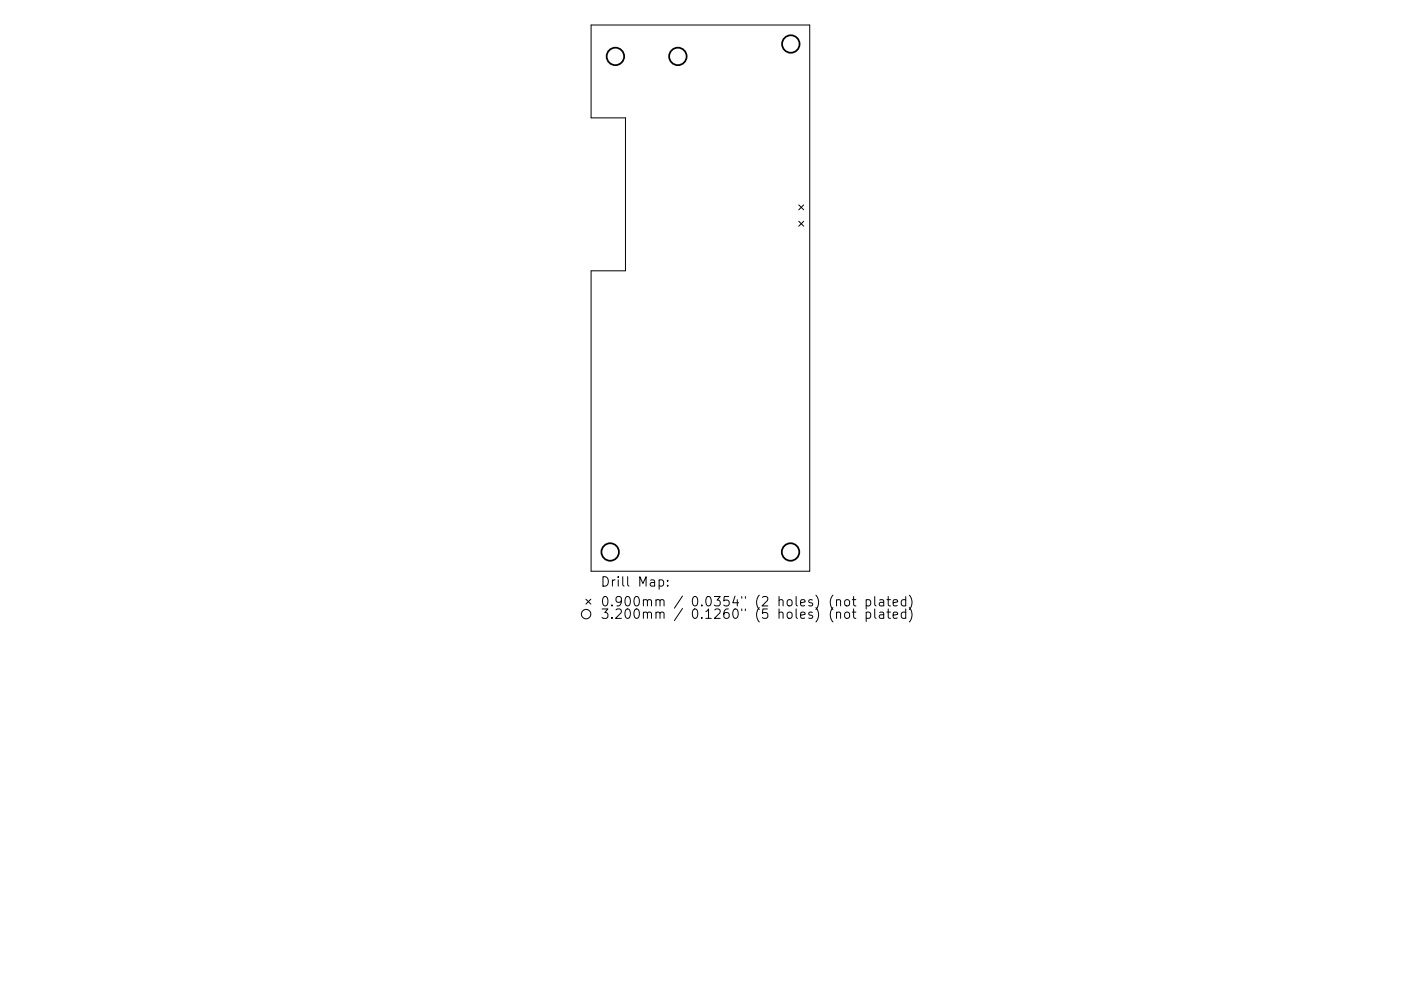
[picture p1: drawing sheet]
<svg xmlns="http://www.w3.org/2000/svg" width="297mm" height="210mm" viewBox="0 0 297 210" stroke-linecap="round" stroke-linejoin="round" font-family="sans-serif">
<defs><g id="words">
<g font-size="2.8">
<text x="127.3" y="124.5">Drill Map:</text>
<text x="127.3" y="128.7">0.900mm / 0.0354&quot; (2 holes) (not plated)</text>
<text x="127.3" y="131.3">3.200mm / 0.1260&quot; (5 holes) (not plated)</text>
</g>
</g></defs>
<g fill="none" stroke="#000" stroke-width=".21">
<path d="M125.3 5.3h46.4v115.9h-46.4v-63.7h7.3v-32.5h-7.3zM169.4 43.5l1 1M169.4 46.9l1 1.1M170.4 43.5l-1 1M170.4 46.9l-1 1.1M124.2 127.1l1.1 1.1M125.3 127.1l-1.1 1.1M139.7 123.1l.6-.1 .4 .4v.6l-.2 .3h-.8M141.6 124.2v.2M141.6 123.1v.2M177.4 127.4l.3-.2 .4 .1 .1 1.3M177.4 130.1a.5 .5 0 0 1 .8 0v1.1"/>
<path d="M179.2 127.4l.3-.2a.54 .54 0 0 1 .6 .4v.6a.54 .54 0 0 1-.5 .4 .54 .54 0 0 1-.5-.4zM179.2 130.1a.54 .54 0 0 1 .5-.2 .54 .54 0 0 1 .4 .3v.6a.54 .54 0 0 1-.5 .4 .54 .54 0 0 1-.5-.4zM180.7 127.2h.8M180.7 129.9h.8M181 126.6v1.7l.1 .2 .4 .1M181 129.2v1.7l.1 .2 .4 .1M183.7 127.3l.5-.1 .4 .4v.6l-.2 .3h-.7M183.7 130l.5-.1 .4 .3v.6l-.2 .3h-.7M183.7 127.2v2M183.7 129.9v2M185.5 126.6v1.7l.2 .3M185.5 129.2v1.7l.2 .3"/>
<path d="M186.5 127.3h.8l.1 1.3M186.5 130h.8l.1 1.2M187.4 127.7l-.7 .1a.39 .39 0 0 0-.3 .4 .39 .39 0 0 0 .3 .4l.7-.1M187.4 130.3l-.7 .1a.39 .39 0 0 0-.3 .4 .39 .39 0 0 0 .3 .4l.7-.1M188 127.2h.8M188 129.9h.8M188.3 126.6v1.7l.1 .2 .4 .1M188.3 129.2v1.7l.1 .2 .4 .1M189.4 127.9l.9-.2-.1-.4-.5-.1-.3 .3 .1 1h.7M189.4 130.5l.9-.2-.1-.3-.5-.1-.3 .2 .1 1h.7M192 127.3l-.5-.1-.4 .4v.6l.2 .3h.7M192 130l-.5-.1-.4 .3v.6l.2 .3h.7"/>
<path d="M192 126.6v2M192 129.2v2M192.8 126.3a2.29 2.29 0 0 1 0 3M192.8 128.9a2.29 2.29 0 0 1 0 3.1"/>
<circle cx="124.3" cy="130.3" r="1"/>
</g>
<g fill="none" stroke="#000" stroke-width=".37">
<circle cx="130.5" cy="12" r="1.85"/>
<circle cx="143.7" cy="12" r="1.85"/>
<circle cx="167.7" cy="9.3" r="1.85"/>
<circle cx="129.4" cy="117.1" r="1.85"/>
<circle cx="167.6" cy="117.1" r="1.85"/>
</g>
<use href="#words"/>
</svg>
